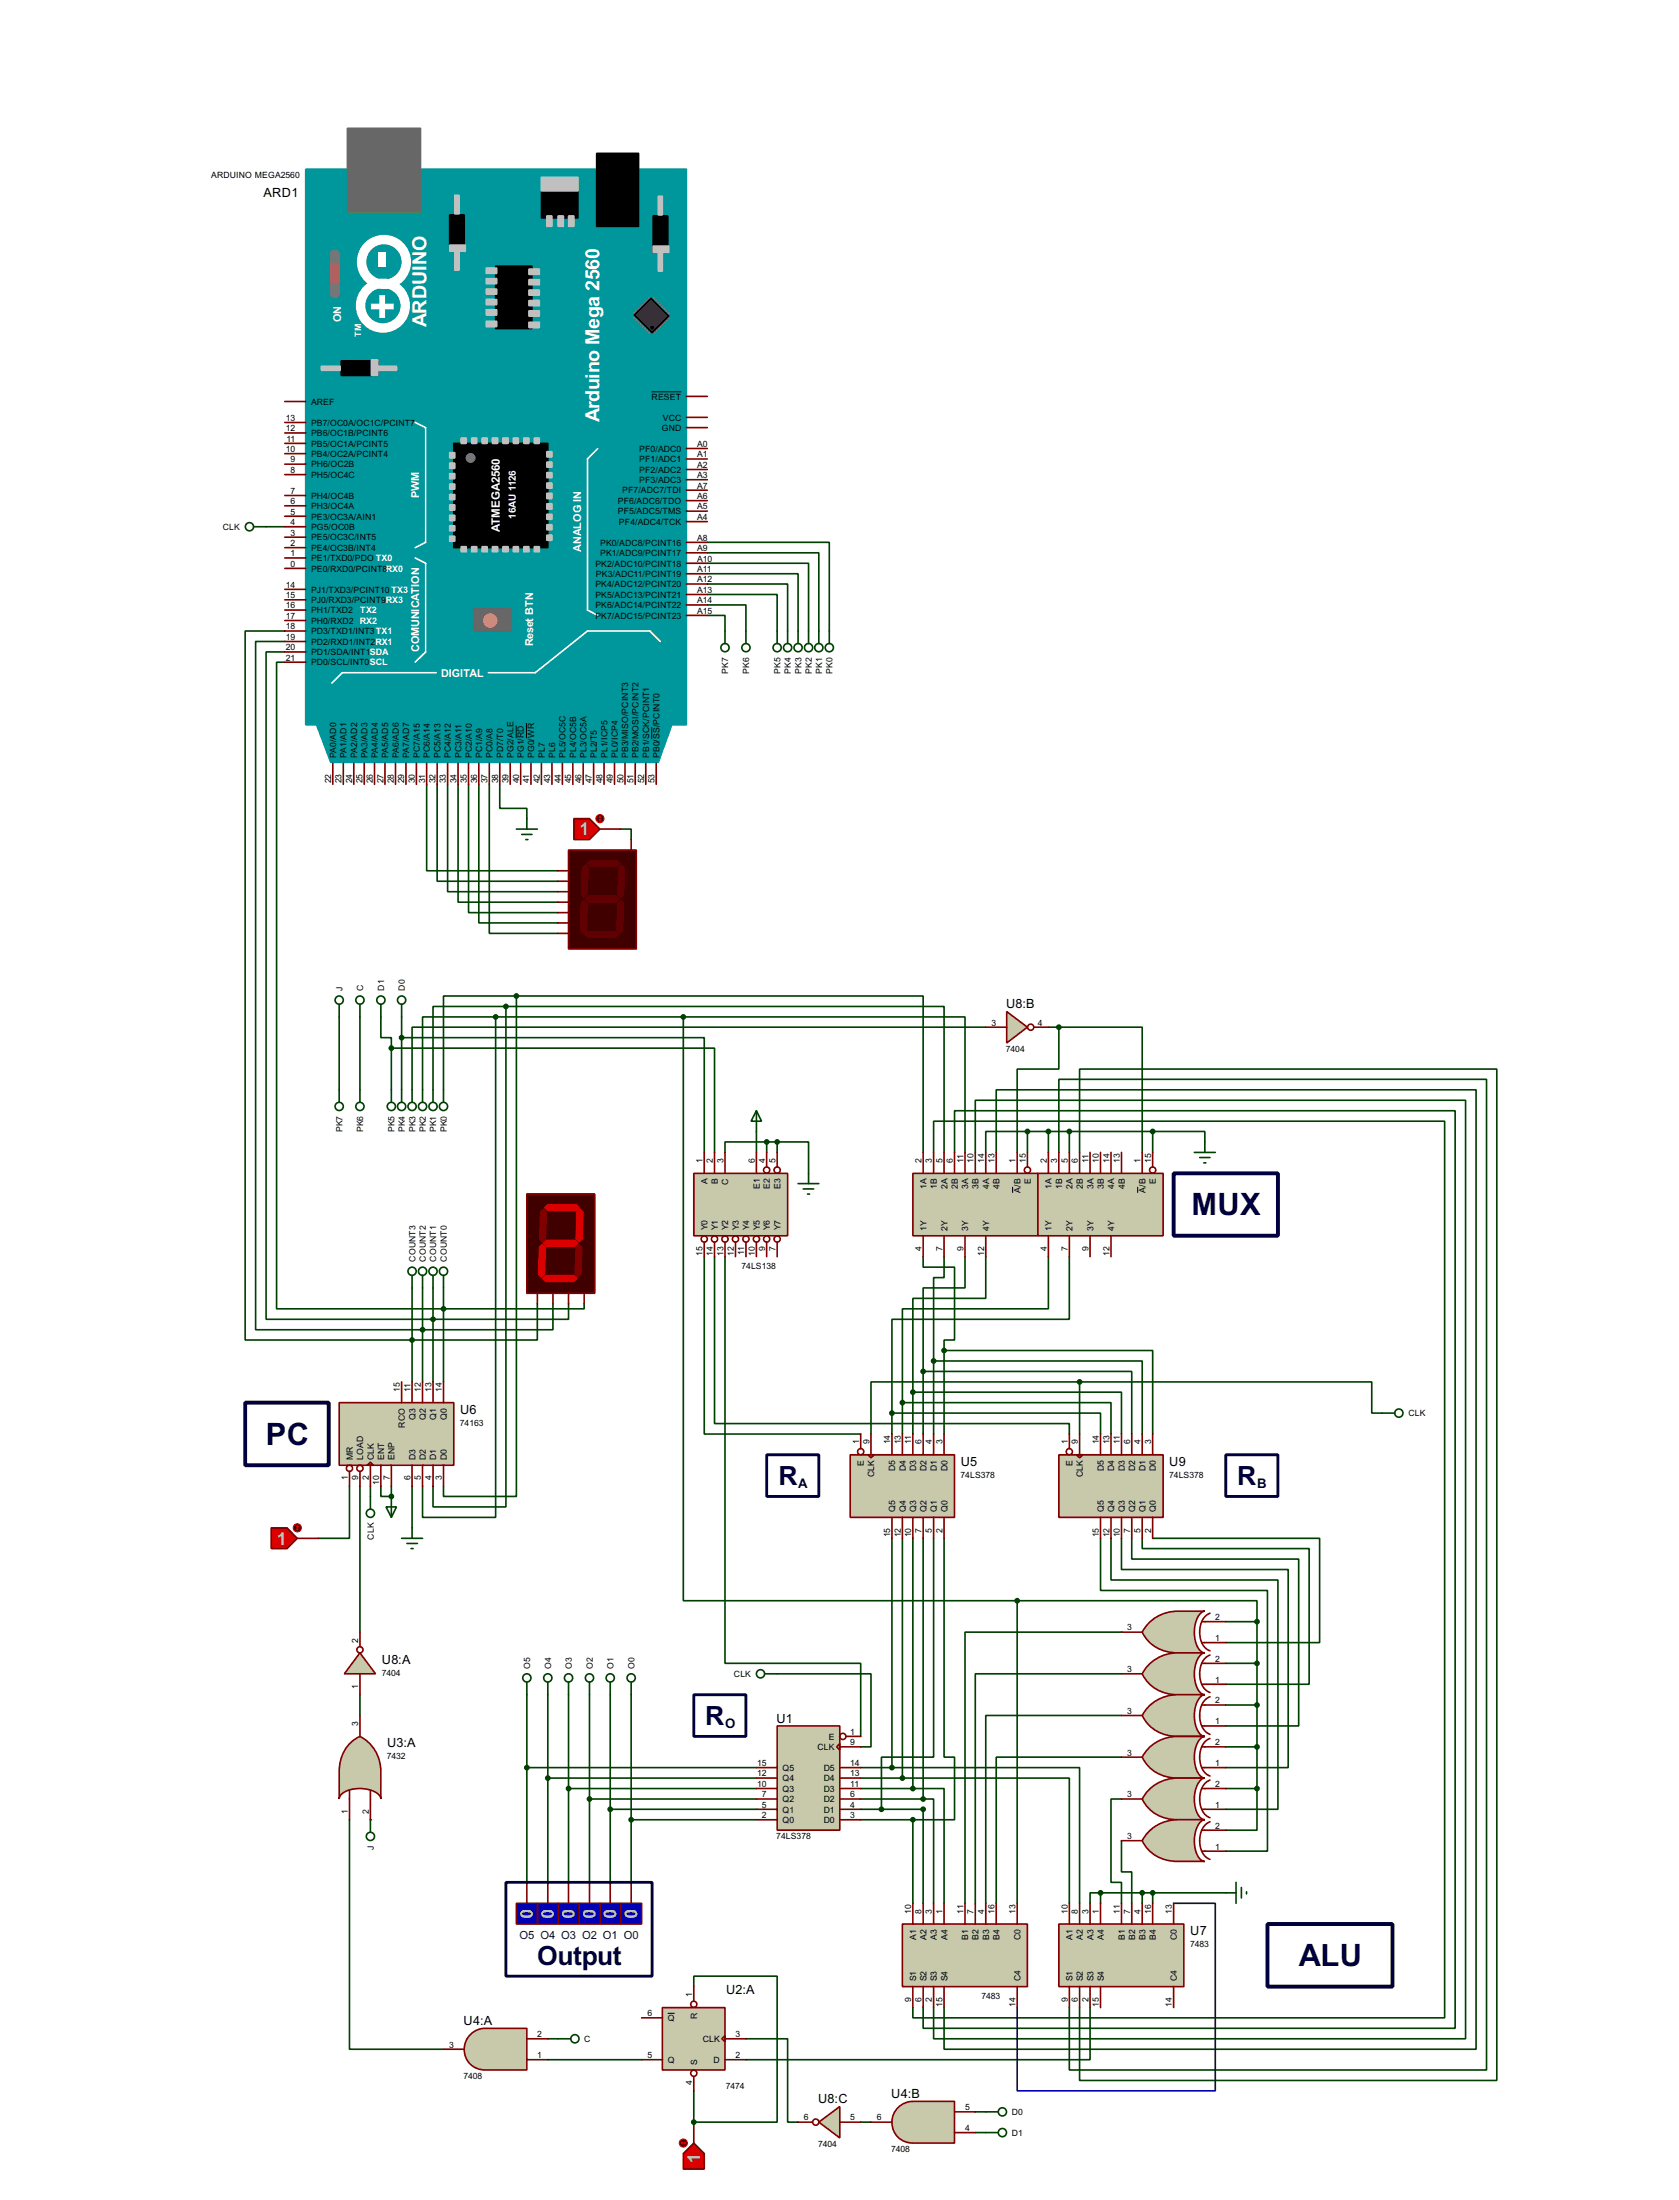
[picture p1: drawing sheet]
<svg xmlns="http://www.w3.org/2000/svg" width="409mm" height="536mm" viewBox="0 0 409 536" stroke-linecap="round" stroke-linejoin="round" font-family="sans-serif">
<defs><g id="words">
<text font-size="14.5" fill="#fff" x="96.3" y="65.7" transform="rotate(-90 96.3 65.7)">-</text>
<text font-size="12.4" fill="#fff" x="97" y="77.9" transform="rotate(-90 97 77.9)">+</text>
<g font-size="8.4" fill="#000040">
<text x="290.1" y="296.1">MUX</text>
<text x="64.7" y="352">PC</text>
<text x="316.3" y="479">ALU</text>
</g>
<g font-size="7.2" fill="#000040">
<text x="189.6" y="361.8">R</text>
<text x="301.3" y="361.8">R</text>
<text x="171.8" y="420.2">R</text>
<text x="130.8" y="478.6">Output</text>
</g>
<g font-size="5.4" fill="#fff">
<text x="103.9" y="79.7" transform="rotate(-90 103.9 79.7)">ARDUINO</text>
<text x="146" y="102.9" transform="rotate(-90 146 102.9)">Arduino Mega 2560</text>
</g>
<g font-size="4.8" fill="#c0c0c0">
<text x="141.1" y="203.5">1</text>
<text x="67.5" y="376.3">1</text>
<text x="126.7" y="465" transform="rotate(90 126.7 465)">0</text>
<text x="131.9" y="465" transform="rotate(90 131.9 465)">0</text>
<text x="136.9" y="465" transform="rotate(90 136.9 465)">0</text>
<text x="142" y="465" transform="rotate(90 142 465)">0</text>
<text x="147" y="465" transform="rotate(90 147 465)">0</text>
<text x="152.1" y="465" transform="rotate(90 152.1 465)">0</text>
<text x="170.5" y="527" transform="rotate(-90 170.5 527)">1</text>
</g>
<g font-size="3.6" fill="#000040">
<text x="194.4" y="362.4">A</text>
<text x="306.2" y="362.4">B</text>
<text x="176.6" y="420.8">O</text>
</g>
<g font-size="3.5">
<text x="64.2" y="48">ARD1</text>
<text x="245" y="245.6">U8:B</text>
<text x="254.3" y="288.5">U16</text>
<text x="112.1" y="344.4">U6</text>
<text x="234" y="357.1">U5</text>
<text x="284.8" y="357.1">U9</text>
<text x="93" y="405.3">U8:A</text>
<text x="189.1" y="419.6">U1</text>
<text x="94.3" y="425.7">U3:A</text>
<text x="289.9" y="471.4">U7</text>
<text x="176.8" y="485.7">U2:A</text>
<text x="112.9" y="493.3">U4:A</text>
<text x="199.3" y="512.3">U8:C</text>
<text x="217.1" y="511.1">U4:B</text>
</g>
<text font-size="3.2" fill="#fff" x="121.7" y="129.6" transform="rotate(-90 121.7 129.6)">ATMEGA2560</text>
<text font-size="3.1" fill="#000040" x="126.5" y="472.2">O5 O4 O3 O2 O1 O0</text>
<g font-size="3" fill="#fff">
<text x="83.1" y="78.5" transform="rotate(-90 83.1 78.5)">ON</text>
<text x="102.1" y="121.3" transform="rotate(-90 102.1 121.3)">PWM</text>
<text x="141.5" y="134.4" transform="rotate(-90 141.5 134.4)">ANALOG IN</text>
<text x="102.1" y="158.9" transform="rotate(-90 102.1 158.9)">COMUNICATION</text>
<text x="129.8" y="157.5" transform="rotate(-90 129.8 157.5)">Reset BTN</text>
<text x="107.4" y="164.9">DIGITAL</text>
</g>
<text font-size="2.7" fill="#fff" x="125.7" y="126.3" transform="rotate(-90 125.7 126.3)">16AU 1126</text>
<g font-size="2.5" fill="#fff">
<text x="88" y="82.1" transform="rotate(-90 88 82.1)">TM</text>
<text x="87.7" y="149.4">TX2</text>
</g>
<g font-size="2.4">
<text x="51.4" y="43.2">ARDUINO MEGA2560</text>
<text x="75.7" y="98.6">AREF</text>
<text x="158.7" y="97.4">RESET</text>
<text x="69.6" y="105.1">12</text>
<text x="69.6" y="102.5">13</text>
<text x="69.8" y="107.6">11</text>
<text x="75.7" y="106.3">PB6/OC1B/PCINT6</text>
<text x="75.7" y="103.7">PB7/OC0A/OC1C/PCINT7</text>
<text x="161.1" y="105">GND</text>
<text x="161.4" y="102.4">VCC</text>
<text x="69.6" y="110.1">10</text>
<text x="70.8" y="112.7">9</text>
<text x="75.7" y="113.8">PH6/OC2B</text>
<text x="75.7" y="111.3">PB4/OC2A/PCINT4</text>
<text x="75.7" y="108.8">PB5/OC1A/PCINT5</text>
<text x="155.7" y="112.6">PF1/ADC1</text>
<text x="155.7" y="110.1">PF0/ADC0</text>
<text x="169.7" y="114">A2</text>
<text x="169.7" y="111.4">A1</text>
<text x="169.7" y="108.9">A0</text>
<text x="70.8" y="115.2">8</text>
<text x="75.7" y="116.4">PH5/OC4C</text>
<text x="155.7" y="117.7">PF3/ADC3</text>
<text x="155.7" y="115.1">PF2/ADC2</text>
<text x="169.7" y="119">A7</text>
<text x="169.7" y="116.4">A3</text>
<text x="70.8" y="125.4">5</text>
<text x="70.8" y="122.8">6</text>
<text x="70.8" y="120.3">7</text>
<text x="75.7" y="124">PH3/OC4A</text>
<text x="75.7" y="121.5">PH4/OC4B</text>
<text x="150.5" y="122.8">PF6/ADC6/TDO</text>
<text x="150.5" y="125.3">PF5/ADC5/TMS</text>
<text x="151.5" y="120.2">PF7/ADC7/TDI</text>
<text x="169.7" y="121.6">A6</text>
<text x="169.7" y="124.1">A5</text>
<text x="54.3" y="129.1">CLK</text>
<text x="70.8" y="130.5">3</text>
<text x="70.8" y="127.9">4</text>
<text x="75.7" y="131.7">PE5/OC3C/INT5</text>
<text x="75.7" y="129.1">PG5/OC0B</text>
<text x="75.7" y="126.5">PE3/OC3A/AIN1</text>
<text x="150.7" y="127.8">PF4/ADC4/TCK</text>
<text x="169.7" y="131.7">A8</text>
<text x="169.7" y="126.7">A4</text>
<text x="70.8" y="135.5">1</text>
<text x="70.8" y="133">2</text>
<text x="75.7" y="136.7">PE1/TXD0/PDO TX0</text>
<text x="75.7" y="134.2">PE4/OC3B/INT4</text>
<text x="146.1" y="135.5">PK1/ADC9/PCINT17</text>
<text x="146.1" y="132.9">PK0/ADC8/PCINT16</text>
<text x="169.7" y="136.8">A10</text>
<text x="169.7" y="134.3">A9</text>
<text x="69.6" y="143.2">14</text>
<text x="70.8" y="138.1">0</text>
<text x="75.7" y="139.2">PE0/RXD0/PCINT8RX0</text>
<text x="145" y="143.1">PK4/ADC12/PCINT20</text>
<text x="145" y="138">PK2/ADC10/PCINT18</text>
<text x="145.1" y="140.5">PK3/ADC11/PCINT19</text>
<text x="169.7" y="141.8">A12</text>
<text x="169.7" y="139.4">A11</text>
<text x="69.6" y="148.2">16</text>
<text x="69.6" y="145.7">15</text>
<text x="75.7" y="149.4">PH1/TXD2</text>
<text x="75.7" y="146.9">PJ0/RXD3/PCINT9RX3</text>
<text x="75.7" y="144.4">PJ1/TXD3/PCINT10 TX3</text>
<text x="145" y="148.2">PK6/ADC14/PCINT22</text>
<text x="145" y="145.6">PK5/ADC13/PCINT21</text>
<text x="169.7" y="149.5">A15</text>
<text x="169.7" y="147">A14</text>
<text x="169.7" y="144.4">A13</text>
<text x="69.6" y="155.9">19</text>
<text x="69.6" y="153.3">18</text>
<text x="69.6" y="150.8">17</text>
<text x="75.7" y="154.5">PD3/TXD1/INT3TX1</text>
<text x="75.7" y="151.9">PH0/RXD2 RX2</text>
<text x="145" y="150.7">PK7/ADC15/PCINT23</text>
<text x="69.6" y="160.9">21</text>
<text x="69.6" y="158.4">20</text>
<text x="75.7" y="159.6">PD1/SDA/INT1SDA</text>
<text x="75.7" y="157.1">PD2/RXD1/INT2RX1</text>
<text x="75.7" y="162.1">PD0/SCL/INT0SCL</text>
<text x="177.4" y="164.1" transform="rotate(-90 177.4 164.1)">PK7</text>
<text x="182.5" y="164.1" transform="rotate(-90 182.5 164.1)">PK6</text>
<text x="190.1" y="164.1" transform="rotate(-90 190.1 164.1)">PK5</text>
<text x="192.6" y="164.1" transform="rotate(-90 192.6 164.1)">PK4</text>
<text x="195.2" y="164.1" transform="rotate(-90 195.2 164.1)">PK3</text>
<text x="197.7" y="164.1" transform="rotate(-90 197.7 164.1)">PK2</text>
<text x="200.2" y="164.1" transform="rotate(-90 200.2 164.1)">PK1</text>
<text x="202.8" y="164.1" transform="rotate(-90 202.8 164.1)">PK0</text>
<text x="137.8" y="175.9" transform="rotate(-90 137.8 175.9)">C</text>
<text x="140.3" y="175.9" transform="rotate(-90 140.3 175.9)">B</text>
<text x="142.8" y="175.9" transform="rotate(-90 142.8 175.9)">A</text>
<text x="153" y="176.1" transform="rotate(-90 153 176.1)">O/PCINT3</text>
<text x="155.5" y="176.5" transform="rotate(-90 155.5 176.5)">SI/PCINT2</text>
<text x="160.6" y="176.5" transform="rotate(-90 160.6 176.5)">PCINT0</text>
<text x="81.8" y="184.7" transform="rotate(-90 81.8 184.7)">PA0/AD0</text>
<text x="84.4" y="184.7" transform="rotate(-90 84.4 184.7)">PA1/AD1</text>
<text x="87" y="184.7" transform="rotate(-90 87 184.7)">PA2/AD2</text>
<text x="89.5" y="184.7" transform="rotate(-90 89.5 184.7)">PA3/AD3</text>
<text x="92" y="184.7" transform="rotate(-90 92 184.7)">PA4/AD4</text>
<text x="94.5" y="184.7" transform="rotate(-90 94.5 184.7)">PA5/AD5</text>
<text x="97.1" y="184.7" transform="rotate(-90 97.1 184.7)">PA6/AD6</text>
<text x="99.7" y="184.7" transform="rotate(-90 99.7 184.7)">PA7/AD7</text>
<text x="102.2" y="184.7" transform="rotate(-90 102.2 184.7)">PC7/A15</text>
<text x="104.7" y="184.7" transform="rotate(-90 104.7 184.7)">PC6/A14</text>
<text x="107.2" y="184.7" transform="rotate(-90 107.2 184.7)">PC5/A13</text>
<text x="109.8" y="184.7" transform="rotate(-90 109.8 184.7)">PC4/A12</text>
<text x="112.4" y="184.7" transform="rotate(-90 112.4 184.7)">PC3/A11</text>
<text x="114.9" y="184.7" transform="rotate(-90 114.9 184.7)">PC2/A10</text>
<text x="117.4" y="184.7" transform="rotate(-90 117.4 184.7)">PC1/A9</text>
<text x="119.9" y="184.7" transform="rotate(-90 119.9 184.7)">PC0/A8</text>
<text x="122.5" y="184.7" transform="rotate(-90 122.5 184.7)">PD7/T0</text>
<text x="125.1" y="184.7" transform="rotate(-90 125.1 184.7)">PG2/ALE</text>
<text x="127.6" y="184.7" transform="rotate(-90 127.6 184.7)">PG1/RD</text>
<text x="130.1" y="184.7" transform="rotate(-90 130.1 184.7)">PG0/WR</text>
<text x="132.6" y="184.7" transform="rotate(-90 132.6 184.7)">PL7</text>
<text x="135.2" y="184.7" transform="rotate(-90 135.2 184.7)">PL6</text>
<text x="137.8" y="184.7" transform="rotate(-90 137.8 184.7)">PL5/OC5</text>
<text x="140.3" y="184.7" transform="rotate(-90 140.3 184.7)">PL4/OC5</text>
<text x="142.8" y="184.7" transform="rotate(-90 142.8 184.7)">PL3/OC5</text>
<text x="145.4" y="184.7" transform="rotate(-90 145.4 184.7)">PL2/T5</text>
<text x="147.9" y="184.7" transform="rotate(-90 147.9 184.7)">PL1/ICP5</text>
<text x="150.5" y="184.7" transform="rotate(-90 150.5 184.7)">PL0/ICP4</text>
<text x="153" y="184.7" transform="rotate(-90 153 184.7)">PB3/MIS</text>
<text x="155.5" y="184.7" transform="rotate(-90 155.5 184.7)">PB2/MO</text>
<text x="158.1" y="184.7" transform="rotate(-90 158.1 184.7)">PB1/SCK/PCINT1</text>
<text x="160.6" y="184.7" transform="rotate(-90 160.6 184.7)">PB0/SS/</text>
<text x="80.6" y="190.8" transform="rotate(-90 80.6 190.8)">22</text>
<text x="83.2" y="190.8" transform="rotate(-90 83.2 190.8)">23</text>
<text x="85.7" y="190.8" transform="rotate(-90 85.7 190.8)">24</text>
<text x="88.3" y="190.8" transform="rotate(-90 88.3 190.8)">25</text>
<text x="90.8" y="190.8" transform="rotate(-90 90.8 190.8)">26</text>
<text x="93.3" y="190.8" transform="rotate(-90 93.3 190.8)">27</text>
<text x="95.9" y="190.8" transform="rotate(-90 95.9 190.8)">28</text>
<text x="98.4" y="190.8" transform="rotate(-90 98.4 190.8)">29</text>
<text x="101" y="190.8" transform="rotate(-90 101 190.8)">30</text>
<text x="103.5" y="190.8" transform="rotate(-90 103.5 190.8)">31</text>
<text x="106" y="190.8" transform="rotate(-90 106 190.8)">32</text>
<text x="108.6" y="190.8" transform="rotate(-90 108.6 190.8)">33</text>
<text x="111.1" y="190.8" transform="rotate(-90 111.1 190.8)">34</text>
<text x="113.7" y="190.8" transform="rotate(-90 113.7 190.8)">35</text>
<text x="116.2" y="190.8" transform="rotate(-90 116.2 190.8)">36</text>
<text x="118.7" y="190.8" transform="rotate(-90 118.7 190.8)">37</text>
<text x="121.3" y="190.8" transform="rotate(-90 121.3 190.8)">38</text>
<text x="123.8" y="190.8" transform="rotate(-90 123.8 190.8)">39</text>
<text x="126.4" y="190.8" transform="rotate(-90 126.4 190.8)">40</text>
<text x="128.9" y="190.8" transform="rotate(-90 128.9 190.8)">41</text>
<text x="131.5" y="190.8" transform="rotate(-90 131.5 190.8)">42</text>
<text x="134" y="190.8" transform="rotate(-90 134 190.8)">43</text>
<text x="136.5" y="190.8" transform="rotate(-90 136.5 190.8)">44</text>
<text x="139.1" y="190.8" transform="rotate(-90 139.1 190.8)">45</text>
<text x="141.6" y="190.8" transform="rotate(-90 141.6 190.8)">46</text>
<text x="144.2" y="190.8" transform="rotate(-90 144.2 190.8)">47</text>
<text x="146.7" y="190.8" transform="rotate(-90 146.7 190.8)">48</text>
<text x="149.2" y="190.8" transform="rotate(-90 149.2 190.8)">49</text>
<text x="151.8" y="190.8" transform="rotate(-90 151.8 190.8)">50</text>
<text x="154.3" y="190.8" transform="rotate(-90 154.3 190.8)">51</text>
<text x="156.8" y="190.8" transform="rotate(-90 156.8 190.8)">52</text>
<text x="159.4" y="190.8" transform="rotate(-90 159.4 190.8)">53</text>
<text x="83.4" y="241.3" transform="rotate(-90 83.4 241.3)">J</text>
<text x="88.5" y="241.3" transform="rotate(-90 88.5 241.3)">C</text>
<text x="93.6" y="241.3" transform="rotate(-90 93.6 241.3)">D1</text>
<text x="98.6" y="241.3" transform="rotate(-90 98.6 241.3)">D0</text>
<text x="241.5" y="249.8">3</text>
<text x="252.8" y="249.8">4</text>
<text x="245" y="256.3">7404</text>
<text x="83.4" y="275.8" transform="rotate(-90 83.4 275.8)">PK7</text>
<text x="88.5" y="275.8" transform="rotate(-90 88.5 275.8)">PK6</text>
<text x="96.1" y="275.8" transform="rotate(-90 96.1 275.8)">PK5</text>
<text x="98.6" y="275.8" transform="rotate(-90 98.6 275.8)">PK4</text>
<text x="101.2" y="275.8" transform="rotate(-90 101.2 275.8)">PK3</text>
<text x="103.7" y="275.8" transform="rotate(-90 103.7 275.8)">PK2</text>
<text x="106.3" y="275.8" transform="rotate(-90 106.3 275.8)">PK1</text>
<text x="108.8" y="275.8" transform="rotate(-90 108.8 275.8)">PK0</text>
<text x="171.1" y="283.2" transform="rotate(-90 171.1 283.2)">1</text>
<text x="173.6" y="283.3" transform="rotate(-90 173.6 283.3)">2</text>
<text x="176.2" y="283.3" transform="rotate(-90 176.2 283.3)">3</text>
<text x="183.8" y="283.3" transform="rotate(-90 183.8 283.3)">6</text>
<text x="186.3" y="283.3" transform="rotate(-90 186.3 283.3)">4</text>
<text x="188.9" y="283.3" transform="rotate(-90 188.9 283.3)">5</text>
<text x="224.4" y="283.3" transform="rotate(-90 224.4 283.3)">2</text>
<text x="227" y="283.3" transform="rotate(-90 227 283.3)">3</text>
<text x="229.5" y="283.3" transform="rotate(-90 229.5 283.3)">5</text>
<text x="232.1" y="283.3" transform="rotate(-90 232.1 283.3)">6</text>
<text x="234.6" y="283.3" transform="rotate(-90 234.6 283.3)">11</text>
<text x="237.1" y="283.3" transform="rotate(-90 237.1 283.3)">10</text>
<text x="239.7" y="283.3" transform="rotate(-90 239.7 283.3)">14</text>
<text x="242.2" y="283.3" transform="rotate(-90 242.2 283.3)">13</text>
<text x="247.3" y="283.3" transform="rotate(-90 247.3 283.3)">1</text>
<text x="249.8" y="283.3" transform="rotate(-90 249.8 283.3)">15</text>
<text x="254.9" y="283.3" transform="rotate(-90 254.9 283.3)">2</text>
<text x="257.5" y="283.3" transform="rotate(-90 257.5 283.3)">3</text>
<text x="260" y="283.3" transform="rotate(-90 260 283.3)">5</text>
<text x="262.5" y="283.3" transform="rotate(-90 262.5 283.3)">6</text>
<text x="265.1" y="283.3" transform="rotate(-90 265.1 283.3)">11</text>
<text x="267.6" y="283.3" transform="rotate(-90 267.6 283.3)">10</text>
<text x="270.2" y="283.3" transform="rotate(-90 270.2 283.3)">14</text>
<text x="272.7" y="283.3" transform="rotate(-90 272.7 283.3)">13</text>
<text x="277.8" y="283.3" transform="rotate(-90 277.8 283.3)">1</text>
<text x="280.3" y="283.3" transform="rotate(-90 280.3 283.3)">15</text>
<text x="172.3" y="288.5" transform="rotate(-90 172.3 288.5)">A</text>
<text x="174.8" y="288.5" transform="rotate(-90 174.8 288.5)">B</text>
<text x="177.4" y="288.6" transform="rotate(-90 177.4 288.6)">C</text>
<text x="185" y="289.6" transform="rotate(-90 185 289.6)">E1</text>
<text x="187.5" y="289.6" transform="rotate(-90 187.5 289.6)">E2</text>
<text x="190.1" y="289.6" transform="rotate(-90 190.1 289.6)">E3</text>
<text x="225.6" y="289.7" transform="rotate(-90 225.6 289.7)">1A</text>
<text x="228.2" y="289.6" transform="rotate(-90 228.2 289.6)">1B</text>
<text x="230.7" y="289.7" transform="rotate(-90 230.7 289.7)">2A</text>
<text x="233.3" y="289.7" transform="rotate(-90 233.3 289.7)">2B</text>
<text x="235.8" y="289.6" transform="rotate(-90 235.8 289.6)">3A</text>
<text x="238.3" y="289.7" transform="rotate(-90 238.3 289.7)">3B</text>
<text x="240.9" y="289.6" transform="rotate(-90 240.9 289.6)">4A</text>
<text x="243.4" y="289.6" transform="rotate(-90 243.4 289.6)">4B</text>
<text x="248.5" y="290.5" transform="rotate(-90 248.5 290.5)">A/B</text>
<text x="251" y="288.5" transform="rotate(-90 251 288.5)">E</text>
<text x="256.1" y="289.6" transform="rotate(-90 256.1 289.6)">1A</text>
<text x="258.7" y="289.7" transform="rotate(-90 258.7 289.7)">1B</text>
<text x="261.2" y="289.6" transform="rotate(-90 261.2 289.6)">2A</text>
<text x="263.7" y="289.7" transform="rotate(-90 263.7 289.7)">2B</text>
<text x="266.3" y="289.7" transform="rotate(-90 266.3 289.7)">3A</text>
<text x="268.8" y="289.6" transform="rotate(-90 268.8 289.6)">3B</text>
<text x="271.4" y="289.7" transform="rotate(-90 271.4 289.7)">4A</text>
<text x="273.9" y="289.6" transform="rotate(-90 273.9 289.6)">4B</text>
<text x="279" y="290.5" transform="rotate(-90 279 290.5)">A/B</text>
<text x="281.5" y="288.5" transform="rotate(-90 281.5 288.5)">E</text>
<text x="172.3" y="299.7" transform="rotate(-90 172.3 299.7)">Y0</text>
<text x="174.8" y="299.7" transform="rotate(-90 174.8 299.7)">Y1</text>
<text x="177.4" y="299.7" transform="rotate(-90 177.4 299.7)">Y2</text>
<text x="179.9" y="299.7" transform="rotate(-90 179.9 299.7)">Y3</text>
<text x="182.4" y="299.7" transform="rotate(-90 182.4 299.7)">Y4</text>
<text x="185" y="299.7" transform="rotate(-90 185 299.7)">Y5</text>
<text x="187.5" y="299.7" transform="rotate(-90 187.5 299.7)">Y6</text>
<text x="190.1" y="299.7" transform="rotate(-90 190.1 299.7)">Y7</text>
<text x="225.6" y="299.8" transform="rotate(-90 225.6 299.8)">1Y</text>
<text x="230.7" y="299.8" transform="rotate(-90 230.7 299.8)">2Y</text>
<text x="235.8" y="299.8" transform="rotate(-90 235.8 299.8)">3Y</text>
<text x="240.9" y="299.8" transform="rotate(-90 240.9 299.8)">4Y</text>
<text x="256.1" y="299.7" transform="rotate(-90 256.1 299.7)">1Y</text>
<text x="261.2" y="299.8" transform="rotate(-90 261.2 299.8)">2Y</text>
<text x="266.3" y="299.8" transform="rotate(-90 266.3 299.8)">3Y</text>
<text x="271.3" y="299.8" transform="rotate(-90 271.3 299.8)">4Y</text>
<text x="171.1" y="305.9" transform="rotate(-90 171.1 305.9)">15</text>
<text x="173.6" y="305.9" transform="rotate(-90 173.6 305.9)">14</text>
<text x="176.2" y="305.9" transform="rotate(-90 176.2 305.9)">13</text>
<text x="178.7" y="305.9" transform="rotate(-90 178.7 305.9)">12</text>
<text x="181.3" y="305.7" transform="rotate(-90 181.3 305.7)">11</text>
<text x="183.8" y="305.9" transform="rotate(-90 183.8 305.9)">10</text>
<text x="186.3" y="304.7" transform="rotate(-90 186.3 304.7)">9</text>
<text x="188.9" y="304.7" transform="rotate(-90 188.9 304.7)">7</text>
<text x="224.4" y="304.7" transform="rotate(-90 224.4 304.7)">4</text>
<text x="229.5" y="304.7" transform="rotate(-90 229.5 304.7)">7</text>
<text x="234.6" y="304.7" transform="rotate(-90 234.6 304.7)">9</text>
<text x="239.7" y="305.9" transform="rotate(-90 239.7 305.9)">12</text>
<text x="254.9" y="304.7" transform="rotate(-90 254.9 304.7)">4</text>
<text x="260" y="304.7" transform="rotate(-90 260 304.7)">7</text>
<text x="265.1" y="304.7" transform="rotate(-90 265.1 304.7)">9</text>
<text x="270.2" y="305.9" transform="rotate(-90 270.2 305.9)">12</text>
<text x="101.2" y="307.3" transform="rotate(-90 101.2 307.3)">COUNT3</text>
<text x="103.7" y="307.3" transform="rotate(-90 103.7 307.3)">COUNT2</text>
<text x="106.2" y="307.3" transform="rotate(-90 106.2 307.3)">COUNT1</text>
<text x="108.8" y="307.3" transform="rotate(-90 108.8 307.3)">COUNT0</text>
<text x="180.6" y="309.2">74LS138</text>
<text x="97.4" y="339.1" transform="rotate(-90 97.4 339.1)">15</text>
<text x="100" y="339.1" transform="rotate(-90 100 339.1)">11</text>
<text x="102.5" y="339.1" transform="rotate(-90 102.5 339.1)">12</text>
<text x="105.1" y="339.1" transform="rotate(-90 105.1 339.1)">13</text>
<text x="107.6" y="339.1" transform="rotate(-90 107.6 339.1)">14</text>
<text x="98.6" y="347.7" transform="rotate(-90 98.6 347.7)">RCO</text>
<text x="101.2" y="345.8" transform="rotate(-90 101.2 345.8)">Q3</text>
<text x="103.7" y="345.8" transform="rotate(-90 103.7 345.8)">Q2</text>
<text x="106.2" y="345.8" transform="rotate(-90 106.2 345.8)">Q1</text>
<text x="108.8" y="345.8" transform="rotate(-90 108.8 345.8)">Q0</text>
<text x="112" y="347.3">74163</text>
<text x="343" y="345">CLK</text>
<text x="209.2" y="351.8" transform="rotate(-90 209.2 351.8)">1</text>
<text x="211.7" y="351.8" transform="rotate(-90 211.7 351.8)">9</text>
<text x="216.8" y="351.8" transform="rotate(-90 216.8 351.8)">14</text>
<text x="219.4" y="351.8" transform="rotate(-90 219.4 351.8)">13</text>
<text x="221.9" y="351.8" transform="rotate(-90 221.9 351.8)">11</text>
<text x="224.4" y="351.8" transform="rotate(-90 224.4 351.8)">6</text>
<text x="227" y="351.8" transform="rotate(-90 227 351.8)">4</text>
<text x="229.5" y="351.8" transform="rotate(-90 229.5 351.8)">3</text>
<text x="260" y="351.8" transform="rotate(-90 260 351.8)">1</text>
<text x="262.5" y="351.8" transform="rotate(-90 262.5 351.8)">9</text>
<text x="267.6" y="351.8" transform="rotate(-90 267.6 351.8)">14</text>
<text x="270.2" y="351.8" transform="rotate(-90 270.2 351.8)">13</text>
<text x="272.7" y="351.8" transform="rotate(-90 272.7 351.8)">11</text>
<text x="275.2" y="351.8" transform="rotate(-90 275.2 351.8)">6</text>
<text x="277.8" y="351.8" transform="rotate(-90 277.8 351.8)">4</text>
<text x="280.3" y="351.8" transform="rotate(-90 280.3 351.8)">3</text>
<text x="85.9" y="355.6" transform="rotate(-90 85.9 355.6)">MR</text>
<text x="88.5" y="355.6" transform="rotate(-90 88.5 355.6)">LOAD</text>
<text x="91" y="355.6" transform="rotate(-90 91 355.6)">CLK</text>
<text x="93.5" y="355.6" transform="rotate(-90 93.5 355.6)">ENT</text>
<text x="96.1" y="355.6" transform="rotate(-90 96.1 355.6)">ENP</text>
<text x="101.2" y="355.6" transform="rotate(-90 101.2 355.6)">D3</text>
<text x="103.7" y="355.6" transform="rotate(-90 103.7 355.6)">D2</text>
<text x="106.2" y="355.6" transform="rotate(-90 106.2 355.6)">D1</text>
<text x="108.8" y="355.6" transform="rotate(-90 108.8 355.6)">D0</text>
<text x="210.4" y="357.1" transform="rotate(-90 210.4 357.1)">E</text>
<text x="212.9" y="359.8" transform="rotate(-90 212.9 359.8)">CLK</text>
<text x="218" y="358.3" transform="rotate(-90 218 358.3)">D5</text>
<text x="220.6" y="358.3" transform="rotate(-90 220.6 358.3)">D4</text>
<text x="223.1" y="358.3" transform="rotate(-90 223.1 358.3)">D3</text>
<text x="225.6" y="358.3" transform="rotate(-90 225.6 358.3)">D2</text>
<text x="228.2" y="358.3" transform="rotate(-90 228.2 358.3)">D1</text>
<text x="230.7" y="358.3" transform="rotate(-90 230.7 358.3)">D0</text>
<text x="233.9" y="360">74LS378</text>
<text x="261.2" y="357.1" transform="rotate(-90 261.2 357.1)">E</text>
<text x="263.7" y="359.8" transform="rotate(-90 263.7 359.8)">CLK</text>
<text x="268.8" y="358.3" transform="rotate(-90 268.8 358.3)">D5</text>
<text x="271.4" y="358.3" transform="rotate(-90 271.4 358.3)">D4</text>
<text x="273.9" y="358.3" transform="rotate(-90 273.9 358.3)">D3</text>
<text x="276.4" y="358.3" transform="rotate(-90 276.4 358.3)">D2</text>
<text x="279" y="358.3" transform="rotate(-90 279 358.3)">D1</text>
<text x="281.5" y="358.3" transform="rotate(-90 281.5 358.3)">D0</text>
<text x="284.7" y="360">74LS378</text>
<text x="84.7" y="360.6" transform="rotate(-90 84.7 360.6)">1</text>
<text x="87.3" y="360.6" transform="rotate(-90 87.3 360.6)">9</text>
<text x="89.8" y="360.6" transform="rotate(-90 89.8 360.6)">2</text>
<text x="92.4" y="361.8" transform="rotate(-90 92.4 361.8)">10</text>
<text x="94.9" y="360.6" transform="rotate(-90 94.9 360.6)">7</text>
<text x="100" y="360.6" transform="rotate(-90 100 360.6)">6</text>
<text x="102.5" y="360.6" transform="rotate(-90 102.5 360.6)">5</text>
<text x="105.1" y="360.6" transform="rotate(-90 105.1 360.6)">4</text>
<text x="107.6" y="360.6" transform="rotate(-90 107.6 360.6)">3</text>
<text x="218" y="368.3" transform="rotate(-90 218 368.3)">Q5</text>
<text x="220.5" y="368.3" transform="rotate(-90 220.5 368.3)">Q4</text>
<text x="223.1" y="368.3" transform="rotate(-90 223.1 368.3)">Q3</text>
<text x="225.6" y="368.3" transform="rotate(-90 225.6 368.3)">Q2</text>
<text x="228.1" y="368.3" transform="rotate(-90 228.1 368.3)">Q1</text>
<text x="230.7" y="368.3" transform="rotate(-90 230.7 368.3)">Q0</text>
<text x="268.8" y="368.3" transform="rotate(-90 268.8 368.3)">Q5</text>
<text x="271.3" y="368.3" transform="rotate(-90 271.3 368.3)">Q4</text>
<text x="273.9" y="368.3" transform="rotate(-90 273.9 368.3)">Q3</text>
<text x="276.4" y="368.3" transform="rotate(-90 276.4 368.3)">Q2</text>
<text x="278.9" y="368.3" transform="rotate(-90 278.9 368.3)">Q1</text>
<text x="281.5" y="368.3" transform="rotate(-90 281.5 368.3)">Q0</text>
<text x="91" y="375" transform="rotate(-90 91 375)">CLK</text>
<text x="216.8" y="374.5" transform="rotate(-90 216.8 374.5)">15</text>
<text x="219.4" y="374.5" transform="rotate(-90 219.4 374.5)">12</text>
<text x="221.9" y="374.5" transform="rotate(-90 221.9 374.5)">10</text>
<text x="224.4" y="373.3" transform="rotate(-90 224.4 373.3)">7</text>
<text x="227" y="373.3" transform="rotate(-90 227 373.3)">5</text>
<text x="229.5" y="373.3" transform="rotate(-90 229.5 373.3)">2</text>
<text x="267.6" y="374.5" transform="rotate(-90 267.6 374.5)">15</text>
<text x="270.2" y="374.5" transform="rotate(-90 270.2 374.5)">12</text>
<text x="272.7" y="374.5" transform="rotate(-90 272.7 374.5)">10</text>
<text x="275.2" y="373.3" transform="rotate(-90 275.2 373.3)">7</text>
<text x="277.8" y="373.3" transform="rotate(-90 277.8 373.3)">5</text>
<text x="280.3" y="373.3" transform="rotate(-90 280.3 373.3)">2</text>
<text x="296" y="394.6">2</text>
<text x="87.3" y="400.1" transform="rotate(-90 87.3 400.1)">2</text>
<text x="274.5" y="397.2">3</text>
<text x="296" y="399.7">1</text>
<text x="129.1" y="406.4" transform="rotate(-90 129.1 406.4)">O5</text>
<text x="134.2" y="406.4" transform="rotate(-90 134.2 406.4)">O4</text>
<text x="139.3" y="406.4" transform="rotate(-90 139.3 406.4)">O3</text>
<text x="144.4" y="406.4" transform="rotate(-90 144.4 406.4)">O2</text>
<text x="149.4" y="406.4" transform="rotate(-90 149.4 406.4)">O1</text>
<text x="154.5" y="406.4" transform="rotate(-90 154.5 406.4)">O0</text>
<text x="274.5" y="407.3">3</text>
<text x="296" y="404.8">2</text>
<text x="87.3" y="411.4" transform="rotate(-90 87.3 411.4)">1</text>
<text x="93" y="408.3">7404</text>
<text x="178.7" y="408.5">CLK</text>
<text x="296" y="409.9">1</text>
<text x="274.5" y="417.5">3</text>
<text x="296" y="414.9">2</text>
<text x="87.2" y="420.4" transform="rotate(-90 87.2 420.4)">3</text>
<text x="201.8" y="423.8">E</text>
<text x="207.1" y="425.1">9</text>
<text x="207.1" y="422.6">1</text>
<text x="296" y="420">1</text>
<text x="296" y="425.1">2</text>
<text x="94.2" y="428.6">7432</text>
<text x="184.4" y="430.2">15</text>
<text x="190.6" y="431.4">Q5</text>
<text x="199.1" y="426.3">CLK</text>
<text x="200.6" y="431.4">D5</text>
<text x="207.1" y="430.2">14</text>
<text x="274.5" y="427.6">3</text>
<text x="296" y="430.2">1</text>
<text x="184.4" y="435.3">10</text>
<text x="184.4" y="432.7">12</text>
<text x="185.6" y="437.8">7</text>
<text x="190.6" y="436.5">Q3</text>
<text x="190.6" y="433.9">Q4</text>
<text x="200.6" y="436.5">D3</text>
<text x="200.6" y="433.9">D4</text>
<text x="207.1" y="437.8">6</text>
<text x="207.1" y="435.3">11</text>
<text x="207.1" y="432.7">13</text>
<text x="274.5" y="437.8">3</text>
<text x="296" y="435.3">2</text>
<text x="84.7" y="441.9" transform="rotate(-90 84.7 441.9)">1</text>
<text x="89.8" y="441.9" transform="rotate(-90 89.8 441.9)">2</text>
<text x="185.6" y="442.9">2</text>
<text x="185.6" y="440.3">5</text>
<text x="190.6" y="441.5">Q1</text>
<text x="190.6" y="439">Q2</text>
<text x="200.6" y="441.5">D1</text>
<text x="200.6" y="439">D2</text>
<text x="207.1" y="442.9">3</text>
<text x="207.1" y="440.3">4</text>
<text x="296" y="440.3">1</text>
<text x="189.1" y="448">74LS378</text>
<text x="190.6" y="444.1">Q0</text>
<text x="200.6" y="444.1">D0</text>
<text x="274.5" y="448">3</text>
<text x="296" y="445.4">2</text>
<text x="91" y="450.7" transform="rotate(-90 91 450.7)">J</text>
<text x="296" y="450.5">1</text>
<text x="221.9" y="466.1" transform="rotate(-90 221.9 466.1)">10</text>
<text x="224.4" y="466.1" transform="rotate(-90 224.4 466.1)">8</text>
<text x="227" y="466.1" transform="rotate(-90 227 466.1)">3</text>
<text x="229.5" y="466.1" transform="rotate(-90 229.5 466.1)">1</text>
<text x="234.6" y="466.1" transform="rotate(-90 234.6 466.1)">11</text>
<text x="237.1" y="466.1" transform="rotate(-90 237.1 466.1)">7</text>
<text x="239.7" y="466.1" transform="rotate(-90 239.7 466.1)">4</text>
<text x="242.2" y="466.1" transform="rotate(-90 242.2 466.1)">16</text>
<text x="247.3" y="466.1" transform="rotate(-90 247.3 466.1)">13</text>
<text x="260" y="466.1" transform="rotate(-90 260 466.1)">10</text>
<text x="262.5" y="466.1" transform="rotate(-90 262.5 466.1)">8</text>
<text x="265.1" y="466.1" transform="rotate(-90 265.1 466.1)">3</text>
<text x="267.6" y="466.1" transform="rotate(-90 267.6 466.1)">1</text>
<text x="272.7" y="466.1" transform="rotate(-90 272.7 466.1)">11</text>
<text x="275.2" y="466.1" transform="rotate(-90 275.2 466.1)">7</text>
<text x="277.8" y="466.1" transform="rotate(-90 277.8 466.1)">4</text>
<text x="280.3" y="466.1" transform="rotate(-90 280.3 466.1)">16</text>
<text x="285.4" y="466.1" transform="rotate(-90 285.4 466.1)">13</text>
<text x="223.1" y="472.5" transform="rotate(-90 223.1 472.5)">A1</text>
<text x="225.6" y="472.5" transform="rotate(-90 225.6 472.5)">A2</text>
<text x="228.2" y="472.5" transform="rotate(-90 228.2 472.5)">A3</text>
<text x="230.7" y="472.5" transform="rotate(-90 230.7 472.5)">A4</text>
<text x="235.8" y="472.5" transform="rotate(-90 235.8 472.5)">B1</text>
<text x="238.3" y="472.5" transform="rotate(-90 238.3 472.5)">B2</text>
<text x="240.9" y="472.5" transform="rotate(-90 240.9 472.5)">B3</text>
<text x="243.4" y="472.5" transform="rotate(-90 243.4 472.5)">B4</text>
<text x="248.5" y="472.6" transform="rotate(-90 248.5 472.6)">C0</text>
<text x="261.2" y="472.5" transform="rotate(-90 261.2 472.5)">A1</text>
<text x="263.7" y="472.5" transform="rotate(-90 263.7 472.5)">A2</text>
<text x="266.3" y="472.5" transform="rotate(-90 266.3 472.5)">A3</text>
<text x="268.8" y="472.5" transform="rotate(-90 268.8 472.5)">A4</text>
<text x="273.9" y="472.5" transform="rotate(-90 273.9 472.5)">B1</text>
<text x="276.4" y="472.5" transform="rotate(-90 276.4 472.5)">B2</text>
<text x="279" y="472.5" transform="rotate(-90 279 472.5)">B3</text>
<text x="281.5" y="472.5" transform="rotate(-90 281.5 472.5)">B4</text>
<text x="286.6" y="472.6" transform="rotate(-90 286.6 472.6)">C0</text>
<text x="289.8" y="474.3">7483</text>
<text x="223.1" y="482.6" transform="rotate(-90 223.1 482.6)">S1</text>
<text x="225.6" y="482.6" transform="rotate(-90 225.6 482.6)">S2</text>
<text x="228.2" y="482.6" transform="rotate(-90 228.2 482.6)">S3</text>
<text x="230.7" y="482.6" transform="rotate(-90 230.7 482.6)">S4</text>
<text x="248.5" y="482.6" transform="rotate(-90 248.5 482.6)">C4</text>
<text x="261.2" y="482.6" transform="rotate(-90 261.2 482.6)">S1</text>
<text x="263.7" y="482.6" transform="rotate(-90 263.7 482.6)">S2</text>
<text x="266.3" y="482.6" transform="rotate(-90 266.3 482.6)">S3</text>
<text x="268.8" y="482.6" transform="rotate(-90 268.8 482.6)">S4</text>
<text x="286.6" y="482.6" transform="rotate(-90 286.6 482.6)">C4</text>
<text x="157.7" y="491.1">6</text>
<text x="168.6" y="486.5" transform="rotate(-90 168.6 486.5)">1</text>
<text x="169.8" y="491.8" transform="rotate(-90 169.8 491.8)">R</text>
<text x="221.9" y="487.6" transform="rotate(-90 221.9 487.6)">9</text>
<text x="224.4" y="487.6" transform="rotate(-90 224.4 487.6)">6</text>
<text x="227" y="487.6" transform="rotate(-90 227 487.6)">2</text>
<text x="229.5" y="488.8" transform="rotate(-90 229.5 488.8)">15</text>
<text x="239" y="487">7483</text>
<text x="247.3" y="488.8" transform="rotate(-90 247.3 488.8)">14</text>
<text x="260" y="487.6" transform="rotate(-90 260 487.6)">9</text>
<text x="262.5" y="487.6" transform="rotate(-90 262.5 487.6)">6</text>
<text x="265.1" y="487.6" transform="rotate(-90 265.1 487.6)">2</text>
<text x="267.6" y="488.8" transform="rotate(-90 267.6 488.8)">15</text>
<text x="285.4" y="488.8" transform="rotate(-90 285.4 488.8)">14</text>
<text x="130.9" y="496.2">2</text>
<text x="142.3" y="497.4">C</text>
<text x="162.6" y="492.3">Q</text>
<text x="171.1" y="497.4">CLK</text>
<text x="179.1" y="496.2">3</text>
<text x="109.4" y="498.8">3</text>
<text x="130.9" y="501.3">1</text>
<text x="157.7" y="501.3">5</text>
<text x="162.6" y="502.5">Q</text>
<text x="169.7" y="502.9" transform="rotate(-90 169.7 502.9)">S</text>
<text x="173.8" y="502.5">D</text>
<text x="179.1" y="501.3">2</text>
<text x="112.9" y="506.4">7408</text>
<text x="168.5" y="507.9" transform="rotate(-90 168.5 507.9)">4</text>
<text x="176.8" y="509">7474</text>
<text x="235" y="514">5</text>
<text x="246.4" y="515.2">D0</text>
<text x="195.8" y="516.5">6</text>
<text x="207.1" y="516.5">5</text>
<text x="213.5" y="516.5">6</text>
<text x="235" y="519.1">4</text>
<text x="246.4" y="520.3">D1</text>
<text x="199.2" y="523">7404</text>
<text x="217" y="524.2">7408</text>
</g>
</g></defs>
<g fill="none" stroke="#004000" stroke-width=".4">
<path d="M95.3 255.3h78.7v25.4M97.8 252.8h73.7v27.9M184.2 275.6v5.1M186.7 278.2h-10.1v2.5M186.7 278.2v2.5M186.7 278.2h2.6M189.3 278.2h7.6v7.6M189.3 278.2v2.5M293.4 278.2v-2.6h-12.7v5.1M227.4 280.7v-7.6h124.4v218.4h-129.5v-2.5M232.5 280.7v-10.1h121.9v223.5h-129.6v-5.1M237.5 280.7v-12.7h119.4v228.6h-129.5v-7.6"/>
<path d="M242.6 280.7v-15.2h116.9v233.7h-129.6v-10.2M273.1 397.6h-38.1v66M298.5 395h7.6M306.1 395v-5.1h-58.4v73.7M306.1 395v40.7M273.1 407.7h-35.6v55.9M273.1 417.9h-33v45.7M298.5 405.2h7.6M298.5 415.3h7.6M273.1 428h-30.5v35.6M298.5 425.5h7.6M298.5 435.7h7.6"/>
<path d="M306.1 435.7v10.1h-7.6M85.1 443.3v55.9h22.9M133.4 496.6h2.5M133.4 501.7h22.9"/>
</g>
<circle cx="90.2" cy="443.3" r=".2" fill="#004000"/>
<path d="M250.2 275.6h-10.1v5.1M250.2 275.6h30.5M250.2 275.6v5.1M255.3 275.6v5.1M260.4 275.6v5.1M235 280.7v-33h-68.6v142.2h81.3M90.2 362v2.5M95.3 362v2.5" fill="none" stroke="#004000" stroke-width=".4"/>
<circle cx="95.3" cy="364.5" r=".2" fill="#004000"/>
<g fill="none" stroke="#004000" stroke-width=".4">
<path d="M92.8 247.7v5.1h2.5v2.5M97.8 247.7v5.1M166.4 247.7h-45.7v121.9h-17.8v-7.6M255.3 250.2h2.6M257.9 250.2h20.3v30.5M257.9 250.2v10.2h-10.2v20.3M224.8 280.7v-38.1h-99v121.9h-17.8v-2.5M229.9 280.7v-35.5h-106.7v121.9h-17.7v-5.1M130.9 317.6v8.8h-30.5v10.2M134.7 317.6v6.3h-31.8v12.7M138.5 317.6v3.8h-33v15.2M142.3 317.6v1.2h-34.3v17.8"/>
<path d="M85.1 362v12.7h-7.6M87.7 362v35.6M92.8 362v2.5h2.5M100.4 362v10.2M87.7 412.8v5.1M181.7 496.6h10.1v20.3h2.6M169 509.3v7.6M209.6 516.9h2.5M237.5 519.5h2.6M237.5 514.4h2.6"/>
</g>
<circle cx="169" cy="516.9" r=".2" fill="#004000"/>
<g fill="none" stroke="#004000" stroke-width=".4">
<path d="M64.8 128.3h4.6M172.3 139.8h22.1v13.9M172.3 137.2h24.6v16.5M172.3 134.7h27.1v19M172.3 132.1h29.7v21.6M69.4 158.8h-4.6v162.6h40.7v-7.7M69.4 156.3h-7.1v167.6h40.6v-10.2M69.4 153.7h-9.7v172.7h40.7v-12.7M172.3 149.9h4.3v3.8M172.3 147.4h9.4v6.3M172.3 144.8h17v8.9M172.3 142.3h19.5v11.4"/>
<path d="M69.4 161.3h-2v157.5h40.6v-5.1M103.9 191.1v21h32M106.5 191.1v23.6h29.4M109 191.1v26.1h26.9M111.6 191.1v28.7h24.3M114.1 191.1v31.2h21.8M116.6 191.1v33.7h19.3M119.2 191.1v36.3h16.7M121.7 191.1v5.8h6.6v2.5M151.2 202h2.5v2.5M82.6 247.7v17.8M87.7 247.7v17.8"/>
<path d="M95.3 255.3v10.2M97.8 252.8v12.7M120.7 247.7h-17.8v17.8M123.2 245.2h-17.7v20.3M125.8 242.6h-17.8v22.9M240.1 250.2h-139.7v15.3M257.9 280.7v-17.8h104.1v241.3h-101.6v-15.2M262.9 280.7v-20.3h101.6v246.4h-101.6v-17.8M171.5 306.1v43.2h38.1M174 306.1v40.7h86.4v2.5M176.6 306.1v99.1h33v17.8M224.8 306.1v2.6h7.7v17.7h-2.6v2.6"/>
<path d="M229.9 306.1v5.1h-2.5v20.3M235 306.1v7.6h-10.2v20.4M240.1 306.1v10.2h-17.8v22.8M255.3 306.1v12.7h-35.5v22.9M260.4 306.1v15.3h-43.2v22.8M222.3 339.1h50.8v10.2M222.3 339.1v10.2M224.8 334.1h50.8v15.2M224.8 334.1v15.2M227.4 331.5h50.8v17.8M227.4 331.5v17.8M229.9 329h50.8v20.3"/>
<path d="M229.9 329v20.3M262.9 336.6h71.2v7.6h2.5M262.9 336.6h-50.8v12.7M262.9 336.6v12.7M217.2 344.2h50.8v5.1M217.2 344.2v5.1M219.8 341.7h50.8v7.6M219.8 341.7v7.6M217.2 374.7v55.9M219.8 374.7v58.4M222.3 374.7v61M224.8 374.7v63.5"/>
<path d="M227.4 374.7v53.3h-12.7v12.7M229.9 374.7v53.3h2.6v15.3h-10.2M268 374.7v12.7h40.7v63.5h-10.2M270.6 374.7v10.2h40.6v55.8h-12.7M273.1 374.7v7.6h40.6v48.3h-15.2M275.6 374.7v5.1h40.7v40.6h-17.8M278.2 374.7v2.5h40.6v33.1h-20.3M280.7 374.7h40.7v25.4h-22.9M128.3 412.8v45.7M133.4 412.8v45.7M138.5 412.8v45.7M143.6 412.8v45.7"/>
<path d="M148.6 412.8v45.7M153.7 412.8v45.7M189.3 407.7h22.8v17.8h-2.5M128.3 430.6h55.9M133.4 433.1h50.8M138.5 435.7h45.7M143.6 438.2h40.6M209.6 438.2h15.2M209.6 435.7h12.7M209.6 433.1h10.2M209.6 430.6h7.6M217.2 430.6h45.7v33"/>
<path d="M219.8 433.1h40.6v30.5M222.3 435.7h7.6v27.9M224.8 438.2h2.6v25.4M273.1 438.2h-2.5v20.3h2.5v5.1M148.6 440.7h35.6M153.7 443.3h30.5M209.6 443.3h12.7M209.6 440.7h15.2v22.9M222.3 443.3v20.3M273.1 448.4v7.6h2.5v7.6M268 461.1h-2.5v2.5M268 461.1h30.5"/>
<path d="M268 461.1v2.5M278.2 461.1v2.5M280.7 461.1v2.5M169 483.9v-2.5h20.3v35.5h-20.3M265.5 489v12.7h-83.8"/>
</g>
<path d="M285.8 463.6h10.2v45.7h-48.3v-20.3" fill="none" stroke="#000080" stroke-width=".4"/>
<path d="M219.8 468.7h30.4v15.2h-30.4z" fill="#c8c8aa" stroke="#800000" stroke-width=".4"/>
<g fill="none" stroke="#800000" stroke-width=".4">
<path d="M222.3 463.6v5.1M224.8 463.6v5.1M227.4 463.6v5.1M229.9 463.6v5.1M235 463.6v5.1M237.5 463.6v5.1M240.1 463.6v5.1M242.6 463.6v5.1M247.7 463.6v5.1M222.3 483.9v5.1M224.8 483.9v5.1M227.4 483.9v5.1"/>
<path d="M229.9 483.9v5.1M247.7 483.9v5.1"/>
</g>
<path d="M280 395.1a9.9 9.9 0 0 1 6.8-2.6h6.6a3.5 3.5 0 0 0-2.3 3.1 7.2 7.2 0 0 0 1.4 6.6l.9 .4h-6.6a9.2 9.2 0 0 1-8.6-5z" fill-rule="evenodd" fill="#c8c8aa" stroke="#800000" stroke-width=".4"/>
<path d="M273.1 397.6h5.1M292.7 395h5.8M294.7 393a5.2 5.2 0 0 0-2.4 6.2 3.8 3.8 0 0 0 2.4 2.9M292.7 400.1h5.8" fill="none" stroke="#800000" stroke-width=".4"/>
<path d="M280 405.3a9.9 9.9 0 0 1 6.8-2.7h6.6a3.5 3.5 0 0 0-2.3 3.1 7.3 7.3 0 0 0 1.4 6.7l.9 .4h-6.6a9.2 9.2 0 0 1-8.6-5.1z" fill-rule="evenodd" fill="#c8c8aa" stroke="#800000" stroke-width=".4"/>
<path d="M273.1 407.7h5.1M292.7 410.3h5.8M292.7 405.2h5.8M294.7 403.2a5.1 5.1 0 0 0-2.4 6.1 3.8 3.8 0 0 0 2.4 3" fill="none" stroke="#800000" stroke-width=".4"/>
<path d="M280 415.4a9.9 9.9 0 0 1 6.8-2.6h6.6a3.5 3.5 0 0 0-2.3 3.1 7.3 7.3 0 0 0 1.4 6.7l.9 .4h-6.6a9.2 9.2 0 0 1-8.6-5.1z" fill-rule="evenodd" fill="#c8c8aa" stroke="#800000" stroke-width=".4"/>
<path d="M273.1 417.9h5.1M292.7 415.3h5.8M294.7 413.3a5.1 5.1 0 0 0-2.4 6.2 4 4 0 0 0 2.4 3M292.7 420.4h5.8" fill="none" stroke="#800000" stroke-width=".4"/>
<path d="M280 425.6a9.9 9.9 0 0 1 6.8-2.6h6.6a3.5 3.5 0 0 0-2.3 3.1 7.3 7.3 0 0 0 1.4 6.6l.9 .4h-6.6a9.2 9.2 0 0 1-8.6-5.1z" fill-rule="evenodd" fill="#c8c8aa" stroke="#800000" stroke-width=".4"/>
<path d="M273.1 428h5.1M292.7 430.6h5.8M292.7 425.5h5.8M294.7 423.5a5.1 5.1 0 0 0-2.4 6.1 3.9 3.9 0 0 0 2.4 3" fill="none" stroke="#800000" stroke-width=".4"/>
<path d="M280 435.8a9.9 9.9 0 0 1 6.8-2.7h6.6a3.5 3.5 0 0 0-2.3 3.1 7.2 7.2 0 0 0 1.4 6.7l.9 .4h-6.6a9.2 9.2 0 0 1-8.6-5.1z" fill-rule="evenodd" fill="#c8c8aa" stroke="#800000" stroke-width=".4"/>
<path d="M273.1 438.2h5.1M292.7 435.7h5.8M294.7 433.6a5.2 5.2 0 0 0-2.4 6.2 3.9 3.9 0 0 0 2.4 3M292.7 440.7h5.8" fill="none" stroke="#800000" stroke-width=".4"/>
<path d="M280 445.9a9.9 9.9 0 0 1 6.8-2.6h6.6a3.5 3.5 0 0 0-2.3 3.1 7.2 7.2 0 0 0 1.4 6.6l.9 .4h-6.6a9.2 9.2 0 0 1-8.6-5z" fill-rule="evenodd" fill="#c8c8aa" stroke="#800000" stroke-width=".4"/>
<path d="M273.1 448.4h5.1M292.7 450.9h5.8M292.7 445.8h5.8M294.7 443.8a5.2 5.2 0 0 0-2.4 6.2 3.8 3.8 0 0 0 2.4 2.9" fill="none" stroke="#800000" stroke-width=".4"/>
<g fill="#004000" stroke="#004000" stroke-width=".4">
<circle cx="306.1" cy="395" r=".5"/>
<circle cx="306.1" cy="405.2" r=".5"/>
<circle cx="306.1" cy="415.3" r=".5"/>
<circle cx="306.1" cy="425.5" r=".5"/>
<circle cx="306.1" cy="435.7" r=".5"/>
</g>
<path d="M222.3 285.8h30.5v15.2h-30.5z" fill="#c8c8aa" stroke="#800000" stroke-width=".4"/>
<g fill="none" stroke="#800000" stroke-width=".4">
<path d="M224.8 280.7v5.1M227.4 280.7v5.1M229.9 280.7v5.1M232.5 280.7v5.1M235 280.7v5.1M237.5 280.7v5.1M240.1 280.7v5.1M242.6 280.7v5.1M247.7 280.7v5.1M250.2 280.7v3.6M224.8 301v5.1M229.9 301v5.1"/>
<path d="M235 301v5.1M240.1 301v5.1"/>
<circle cx="250.2" cy="285" r=".75"/>
</g>
<path d="M246.6 289.1v1.5" fill="none" stroke="#000" stroke-width=".24"/>
<path d="M252.8 285.8h30.5v15.2h-30.5z" fill="#c8c8aa" stroke="#800000" stroke-width=".4"/>
<g fill="none" stroke="#800000" stroke-width=".4">
<path d="M255.3 280.7v5.1M257.9 280.7v5.1M260.4 280.7v5.1M262.9 280.7v5.1M265.5 280.7v5.1M268 280.7v5.1M270.6 280.7v5.1M273.1 280.7v5.1M278.2 280.7v5.1M280.7 280.7v3.6M255.3 301v5.1M260.4 301v5.1"/>
<path d="M265.5 301v5.1M270.6 301v5.1"/>
<circle cx="280.7" cy="285" r=".75"/>
</g>
<path d="M277.1 289.1v1.5" fill="none" stroke="#000" stroke-width=".24"/>
<path d="M293.4 278.2v2.5M290.9 280.7h5.1M292.2 282h2.5M293.2 283.3h.5" fill="none" stroke="#004000" stroke-width=".4"/>
<circle cx="280.7" cy="275.6" r=".5" fill="#004000" stroke="#004000" stroke-width=".4"/>
<path d="M169 285.8h22.8v15.2h-22.8z" fill="#c8c8aa" stroke="#800000" stroke-width=".4"/>
<g fill="none" stroke="#800000" stroke-width=".4">
<path d="M171.5 280.7v5.1M174 280.7v5.1M176.6 280.7v5.1M184.2 280.7v5.1M186.7 280.7v3.6M189.3 280.7v3.6M171.5 302.6v3.5M174 302.6v3.5M176.6 302.6v3.5M179.1 302.6v3.5M181.7 302.6v3.5M184.2 302.6v3.5"/>
<path d="M186.7 302.6v3.5M189.3 302.6v3.5"/>
<circle cx="186.7" cy="285" r=".75"/>
<circle cx="189.2" cy="285" r=".75"/>
<circle cx="171.5" cy="301.8" r=".75"/>
<circle cx="174" cy="301.8" r=".75"/>
<circle cx="176.5" cy="301.8" r=".75"/>
<circle cx="179.1" cy="301.8" r=".75"/>
<circle cx="181.6" cy="301.8" r=".75"/>
<circle cx="184.2" cy="301.8" r=".75"/>
<circle cx="186.7" cy="301.8" r=".75"/>
<circle cx="189.2" cy="301.8" r=".75"/>
</g>
<path d="M151.2 463.6h5.1v5.1h-5.1z" fill-rule="evenodd" fill="#0000c0" stroke="#800000" stroke-width=".4"/>
<path d="M153.7 458.5v5.1" fill="none" stroke="#800000" stroke-width=".4"/>
<path d="M146.1 463.6h5.1v5.1h-5.1z" fill-rule="evenodd" fill="#0000c0" stroke="#800000" stroke-width=".4"/>
<path d="M148.6 458.5v5.1" fill="none" stroke="#800000" stroke-width=".4"/>
<path d="M141 463.6h5.1v5.1h-5.1z" fill-rule="evenodd" fill="#0000c0" stroke="#800000" stroke-width=".4"/>
<path d="M143.6 458.5v5.1" fill="none" stroke="#800000" stroke-width=".4"/>
<path d="M135.9 463.6h5.1v5.1h-5.1z" fill-rule="evenodd" fill="#0000c0" stroke="#800000" stroke-width=".4"/>
<path d="M138.5 458.5v5.1" fill="none" stroke="#800000" stroke-width=".4"/>
<path d="M130.9 463.6h5v5.1h-5z" fill-rule="evenodd" fill="#0000c0" stroke="#800000" stroke-width=".4"/>
<path d="M133.4 458.5v5.1" fill="none" stroke="#800000" stroke-width=".4"/>
<path d="M125.8 463.6h5.1v5.1h-5.1z" fill-rule="evenodd" fill="#0000c0" stroke="#800000" stroke-width=".4"/>
<path d="M128.3 458.5v5.1" fill="none" stroke="#800000" stroke-width=".4"/>
<path d="M308.7 468.7h30.4v15.2h-30.4z" fill="none" stroke="#000040" stroke-width=".95"/>
<path d="M186.7 354.4h12.7v10.1h-12.7zM298.5 354.4h12.7v10.1h-12.7zM169 412.8h12.7v10.2h-12.7z" fill="none" stroke="#000040" stroke-width=".7"/>
<path d="M161.3 489h15.3v15.2h-15.3z" fill="#c8c8aa" stroke="#800000" stroke-width=".4"/>
<g fill="none" stroke="#800000" stroke-width=".4">
<path d="M156.3 491.5h5M169 483.9v3.6M175.8 496.6l.8-.7v1.5zM176.6 496.6h5.1M156.3 501.7h5M169 505.8v3.5M176.6 501.7h5.1"/>
<circle cx="168.9" cy="488.2" r=".75"/>
<circle cx="168.9" cy="505" r=".75"/>
</g>
<path d="M162.6 490.4h1.7" fill="none" stroke="#000" stroke-width=".24"/>
<path d="M123.2 458.5h35.6v22.9h-35.6z" fill="none" stroke="#000040" stroke-width=".7"/>
<path d="M85.3 424.6l2.4-1.6a9.5 9.5 0 0 1 5.1 8.6v6.6a3.4 3.4 0 0 0-3.2-2.3 7.3 7.3 0 0 0-6.6 1.4l-.4 .9v-6.6a9.7 9.7 0 0 1 2.7-7z" fill-rule="evenodd" fill="#c8c8aa" stroke="#800000" stroke-width=".4"/>
<path d="M87.7 417.9v5.1M85.1 436.2v7.1M90.2 436.2v7.1" fill="none" stroke="#800000" stroke-width=".4"/>
<path d="M114.3 495.9a5.1 5.1 0 0 1 3.9-1.8h10.1v10.1h-10.1a5 5 0 0 1-4.7-2.9 5 5 0 0 1 .8-5.4z" fill-rule="evenodd" fill="#c8c8aa" stroke="#800000" stroke-width=".4"/>
<path d="M108 499.2h5.1M128.3 496.6h5.1M128.3 501.7h5.1" fill="none" stroke="#800000" stroke-width=".4"/>
<path d="M82.6 341.7h27.9v15.2h-27.9z" fill="#c8c8aa" stroke="#800000" stroke-width=".4"/>
<g fill="none" stroke="#800000" stroke-width=".4">
<path d="M97.8 336.6v5.1M100.4 336.6v5.1M102.9 336.6v5.1M105.5 336.6v5.1M108 336.6v5.1M85.1 358.4v3.6M87.7 358.4v3.6M90.2 356.2l.8 .7h-1.5zM90.2 356.9v5.1M92.8 356.9v5.1M95.3 356.9v5.1M100.4 356.9v5.1"/>
<path d="M102.9 356.9v5.1M105.5 356.9v5.1M108 356.9v5.1"/>
<circle cx="85.1" cy="357.7" r=".75"/>
<circle cx="87.6" cy="357.7" r=".75"/>
</g>
<g fill="#004000" stroke="#004000" stroke-width=".4">
<circle cx="247.7" cy="389.9" r=".5"/>
<circle cx="186.7" cy="278.2" r=".5"/>
<circle cx="189.2" cy="278.2" r=".5"/>
<circle cx="95.3" cy="255.3" r=".5"/>
<circle cx="97.8" cy="252.8" r=".5"/>
<circle cx="255.3" cy="275.6" r=".5"/>
<circle cx="260.4" cy="275.6" r=".5"/>
<circle cx="250.2" cy="275.6" r=".5"/>
<circle cx="166.4" cy="247.7" r=".5"/>
<circle cx="95.3" cy="364.5" r=".5"/>
</g>
<g fill="none" stroke="#004000" stroke-width=".4">
<path d="M82.6 244.7v3M87.7 244.7v3M184.2 270.6l1.3 2.5h-2.6zM184.2 270.6v5M194.4 288.3h5M195.6 289.6h2.6M196.7 290.9h.5M196.9 285.8v2.5M336.6 344.2h3.1M90.2 364.5v3.1M94 367.1h2.6l-1.3 2.5zM95.3 364.5v5.1"/>
<path d="M90.2 443.3v3M135.9 496.6h3.1"/>
<circle cx="82.6" cy="243.6" r="1"/>
<circle cx="87.6" cy="243.6" r="1"/>
<circle cx="340.6" cy="344.2" r="1"/>
<circle cx="90.2" cy="368.6" r="1"/>
<circle cx="90.2" cy="447.3" r="1"/>
<circle cx="140" cy="496.6" r="1"/>
</g>
<path d="M87.7 402.6l3.8 5.1h-7.6z" fill="#c8c8aa" stroke="#800000" stroke-width=".4"/>
<g fill="none" stroke="#800000" stroke-width=".4">
<path d="M87.7 397.6v3.5M87.7 407.7v5.1"/>
<circle cx="87.6" cy="401.9" r=".75"/>
</g>
<g fill="#004000" stroke="#004000" stroke-width=".4">
<circle cx="120.7" cy="247.7" r=".5"/>
<circle cx="123.2" cy="245.2" r=".5"/>
<circle cx="125.7" cy="242.6" r=".5"/>
</g>
<path d="M97.8 374.7h5.1M99.1 376h2.6M100.1 377.2h.5M100.4 372.2v2.5" fill="none" stroke="#004000" stroke-width=".4"/>
<path d="M66.1 372.2h3.8l2.5 2.5-2.5 2.5h-3.8z" fill-rule="evenodd" fill="#c00000" stroke="#800000" stroke-width=".4"/>
<path d="M72.4 374.7h5.1" fill="none" stroke="#800000" stroke-width=".4"/>
<circle cx="72.4" cy="372.2" r="1" fill="#400000" stroke="#f00" stroke-width=".24"/>
<path d="M72.2 372.4l.2 .3M72.4 371.7v1M72.4 371.7l-.2 .2M72.4 371.7l.3 .2M72.7 372.4l-.3 .3" fill="none" stroke="#f00" stroke-width=".24"/>
<path d="M285.8 285.8h25.4v15.2h-25.4zM59.7 341.7h20.4v15.2h-20.4z" fill="none" stroke="#000040" stroke-width=".95"/>
<path d="M128.3 290.9h16.5v24.1h-16.5z" fill="#400000" stroke="#800000" stroke-width=".4"/>
<g fill="#f00" stroke="#f00" stroke-width=".24">
<path d="M132.6 294.2l.8-.8h6.9l.7 .8-.7 .7h-6.9z" fill-rule="evenodd"/>
<path d="M141.3 294.4l.7 .8-.2 6.6-.8 .8-.7-.8 .2-6.6z" fill-rule="evenodd"/>
<path d="M132.4 302.8l.8-.7h6.8l.8 .7-.8 .8h-6.8z" fill-rule="evenodd"/>
<path d="M132.9 310.7h6.9l.7 .8-.7 .7h-6.9l-.8-.7z" fill-rule="evenodd"/>
<path d="M131.4 303.8l.7-.7 .8 .7-.3 6.6-.7 .8-.8-.8z" fill-rule="evenodd"/>
</g>
<g fill="#800000" stroke="#800000" stroke-width=".24">
<path d="M132.4 294.4l.8 .8-.3 6.6-.8 .8-.7-.8 .2-6.6z" fill-rule="evenodd"/>
<path d="M140.3 303.8l.7-.7 .8 .7-.3 6.6-.7 .8-.8-.8z" fill-rule="evenodd"/>
</g>
<path d="M130.9 315v2.6M134.7 315v2.6M138.5 315v2.6M142.3 315v2.6" fill="none" stroke="#800000" stroke-width=".4"/>
<g fill="#004000" stroke="#004000" stroke-width=".4">
<circle cx="108" cy="318.8" r=".5"/>
<circle cx="105.4" cy="321.4" r=".5"/>
<circle cx="102.9" cy="323.9" r=".5"/>
<circle cx="100.3" cy="326.4" r=".5"/>
</g>
<path d="M245.2 246.4l5 3.8-5 3.9z" fill="#c8c8aa" stroke="#800000" stroke-width=".4"/>
<g fill="none" stroke="#800000" stroke-width=".4">
<path d="M240.1 250.2h5.1M251.8 250.2h3.5"/>
<circle cx="251" cy="250.2" r=".75"/>
</g>
<circle cx="257.8" cy="250.2" r=".5" fill="#004000" stroke="#004000" stroke-width=".4"/>
<g fill="none" stroke="#004000" stroke-width=".4">
<path d="M186.2 407.7h3.1"/>
<circle cx="185.2" cy="407.7" r="1"/>
</g>
<path d="M199.4 516.9l5.1-3.8v7.7z" fill="#c8c8aa" stroke="#800000" stroke-width=".4"/>
<g fill="none" stroke="#800000" stroke-width=".4">
<path d="M194.4 516.9h3.5M204.5 516.9h5.1"/>
<circle cx="198.6" cy="516.9" r=".75"/>
</g>
<path d="M218.4 513.7a5.1 5.1 0 0 1 3.9-1.8h10.2v10.1h-10.2a5 5 0 0 1-4.7-2.9 5 5 0 0 1 .8-5.4z" fill-rule="evenodd" fill="#c8c8aa" stroke="#800000" stroke-width=".4"/>
<path d="M212.1 516.9h5.1M232.5 519.5h5M232.5 514.4h5" fill="none" stroke="#800000" stroke-width=".4"/>
<g fill="none" stroke="#004000" stroke-width=".4">
<path d="M92.8 244.7v3M97.8 244.7v3M240.1 519.5h3M240.1 514.4h3"/>
<circle cx="92.7" cy="243.6" r="1"/>
<circle cx="97.8" cy="243.6" r="1"/>
<circle cx="244.1" cy="519.5" r="1"/>
<circle cx="244.1" cy="514.4" r="1"/>
</g>
<path d="M166.4 524.6l2.6-2.6 2.5 2.6v3.8h-5.1z" fill-rule="evenodd" fill="#c00000" stroke="#800000" stroke-width=".4"/>
<path d="M169 516.9v5.1" fill="none" stroke="#800000" stroke-width=".4"/>
<circle cx="166.4" cy="522" r="1" fill="#400000" stroke="#f00" stroke-width=".24"/>
<path d="M165.9 522h1M165.9 522l.3 .3M166.2 521.8l-.3 .2M166.7 521.8l.2 .2M166.9 522l-.2 .3" fill="none" stroke="#f00" stroke-width=".24"/>
<circle cx="168.9" cy="516.9" r=".5" fill="#004000" stroke="#004000" stroke-width=".4"/>
<g fill="none" stroke="#004000" stroke-width=".4">
<path d="M128.3 409.8v3M133.4 409.8v3M138.5 409.8v3M143.6 409.8v3M148.6 409.8v3M153.7 409.8v3"/>
<circle cx="128.3" cy="408.7" r="1"/>
<circle cx="133.4" cy="408.7" r="1"/>
<circle cx="138.4" cy="408.7" r="1"/>
<circle cx="143.5" cy="408.7" r="1"/>
<circle cx="148.6" cy="408.7" r="1"/>
<circle cx="153.7" cy="408.7" r="1"/>
</g>
<path d="M257.9 468.7h30.4v15.2h-30.4z" fill="#c8c8aa" stroke="#800000" stroke-width=".4"/>
<g fill="none" stroke="#800000" stroke-width=".4">
<path d="M260.4 463.6v5.1M262.9 463.6v5.1M265.5 463.6v5.1M268 463.6v5.1M273.1 463.6v5.1M275.6 463.6v5.1M278.2 463.6v5.1M280.7 463.6v5.1M285.8 463.6v5.1M260.4 483.9v5.1M262.9 483.9v5.1M265.5 483.9v5.1"/>
<path d="M268 483.9v5.1M285.8 483.9v5.1"/>
</g>
<g fill="none" stroke="#004000" stroke-width=".4">
<path d="M100.4 310.7v3M102.9 310.7v3M105.5 310.7v3M108 310.7v3M301 458.5v5.1M302.3 459.8v2.5M298.5 461.1h2.5M303.6 460.8v.5"/>
<circle cx="100.3" cy="309.7" r="1"/>
<circle cx="102.9" cy="309.7" r="1"/>
<circle cx="105.4" cy="309.7" r="1"/>
<circle cx="108" cy="309.7" r="1"/>
</g>
<g fill="#004000" stroke="#004000" stroke-width=".4">
<circle cx="280.7" cy="461.1" r=".5"/>
<circle cx="278.1" cy="461.1" r=".5"/>
<circle cx="268" cy="461.1" r=".5"/>
<circle cx="153.7" cy="443.3" r=".5"/>
<circle cx="148.6" cy="440.7" r=".5"/>
<circle cx="143.5" cy="438.2" r=".5"/>
<circle cx="138.4" cy="435.7" r=".5"/>
<circle cx="133.4" cy="433.1" r=".5"/>
<circle cx="128.3" cy="430.6" r=".5"/>
</g>
<path d="M189.3 420.4h15.2v25.4h-15.2z" fill="#c8c8aa" stroke="#800000" stroke-width=".4"/>
<g fill="none" stroke="#800000" stroke-width=".4">
<path d="M184.2 438.2h5.1M184.2 435.7h5.1M184.2 433.1h5.1M184.2 430.6h5.1M204.5 424.7v1.6l-.7-.8zM204.5 438.2h5.1M204.5 435.7h5.1M204.5 433.1h5.1M204.5 430.6h5.1M204.5 425.5h5.1M206 423h3.6M184.2 443.3h5.1"/>
<path d="M184.2 440.7h5.1M204.5 443.3h5.1M204.5 440.7h5.1"/>
<circle cx="205.2" cy="423" r=".75"/>
</g>
<path d="M207.1 354.4h25.4v15.2h-25.4z" fill="#c8c8aa" stroke="#800000" stroke-width=".4"/>
<g fill="none" stroke="#800000" stroke-width=".4">
<path d="M209.6 349.3v3.6M211.4 354.4h1.5l-.8 .7zM212.1 349.3v5.1M217.2 349.3v5.1M219.8 349.3v5.1M222.3 349.3v5.1M224.8 349.3v5.1M227.4 349.3v5.1M229.9 349.3v5.1M217.2 369.6v5.1M219.8 369.6v5.1M222.3 369.6v5.1"/>
<path d="M224.8 369.6v5.1M227.4 369.6v5.1M229.9 369.6v5.1"/>
<circle cx="209.6" cy="353.6" r=".75"/>
</g>
<path d="M257.9 354.4h25.4v15.2h-25.4z" fill="#c8c8aa" stroke="#800000" stroke-width=".4"/>
<g fill="none" stroke="#800000" stroke-width=".4">
<path d="M260.4 349.3v3.6M262.2 354.4h1.5l-.8 .7zM262.9 349.3v5.1M268 349.3v5.1M270.6 349.3v5.1M273.1 349.3v5.1M275.6 349.3v5.1M278.2 349.3v5.1M280.7 349.3v5.1M268 369.6v5.1M270.6 369.6v5.1M273.1 369.6v5.1"/>
<path d="M275.6 369.6v5.1M278.2 369.6v5.1M280.7 369.6v5.1"/>
<circle cx="260.4" cy="353.6" r=".75"/>
</g>
<g fill="#004000" stroke="#004000" stroke-width=".4">
<circle cx="217.2" cy="344.2" r=".5"/>
<circle cx="219.7" cy="341.7" r=".5"/>
<circle cx="222.3" cy="339.1" r=".5"/>
<circle cx="224.8" cy="334.1" r=".5"/>
<circle cx="227.3" cy="331.5" r=".5"/>
<circle cx="229.9" cy="329" r=".5"/>
<circle cx="262.9" cy="336.6" r=".5"/>
<circle cx="222.3" cy="443.3" r=".5"/>
<circle cx="224.8" cy="440.7" r=".5"/>
<circle cx="217.2" cy="430.6" r=".5"/>
<circle cx="219.7" cy="433.1" r=".5"/>
<circle cx="222.3" cy="435.7" r=".5"/>
<circle cx="224.8" cy="438.2" r=".5"/>
<circle cx="214.6" cy="440.7" r=".5"/>
</g>
<g fill="none" stroke="#004000" stroke-width=".4">
<path d="M176.6 153.7v3.1M181.7 153.7v3.1M189.3 153.7v3.1M191.8 153.7v3.1M194.4 153.7v3.1M196.9 153.7v3.1M199.4 153.7v3.1M202 153.7v3.1"/>
<circle cx="176.5" cy="157.8" r="1"/>
<circle cx="181.6" cy="157.8" r="1"/>
<circle cx="189.2" cy="157.8" r="1"/>
<circle cx="191.8" cy="157.8" r="1"/>
<circle cx="194.3" cy="157.8" r="1"/>
<circle cx="196.9" cy="157.8" r="1"/>
<circle cx="199.4" cy="157.8" r="1"/>
<circle cx="201.9" cy="157.8" r="1"/>
</g>
<path d="M74.5 41.2h92.7v135.4h-92.7z" fill="#00979c" stroke="#00979c" stroke-width=".4"/>
<g fill="#686767" stroke="#686767" stroke-width=".4">
<path d="M84.6 31.3h17.8v20.3h-17.8z"/>
<path d="M115.4 148.4h9.1v5.3h-9.1z"/>
</g>
<path d="M145.3 37.4h10.2v17.8h-10.2zM109.5 52.4h3.6v8.9h-3.6zM131.9 46.8h8.9v6.3h-8.9zM159.1 52.6h3.5v8.9h-3.5zM120.7 64.8h8.9v15.3h-8.9zM83.1 87.9h8.9v3.6h-8.9zM110.5 108h22.9v25.4h-22.9z" fill="#000" stroke="#000" stroke-width=".4"/>
<path d="M101.1 102.9l2.6 1.3v27.9l-2.6 1.3M145.6 109.3l-2.5 2.5v36.8l2.5 1.3M101.1 135.9l2.6 1.3v21.6l-2.6 2.5M160.8 156.3l-2.5-2.6h-15.2l-12.7 10.2h-11.5M106.2 163.9h-22.8l-2.6 2.5" fill="none" stroke="#fff" stroke-width=".4"/>
<path d="M77 176.3l86.6 .3-3.3 9.1h-79.7z" fill-rule="evenodd" fill="#00979c" stroke="#00979c" stroke-width=".4"/>
<g fill="#c0c0c0" stroke="#c0c0c0" stroke-width=".4">
<path d="M133.2 110h1.2v1.3h-1.2z"/>
<path d="M133.2 112.6h1.2v1.2h-1.2z"/>
<path d="M133.2 115.1h1.2v1.3h-1.2z"/>
<path d="M133.2 117.7h1.2v1.2h-1.2z"/>
<path d="M133.2 120.2h1.2v1.3h-1.2z"/>
<path d="M133.2 122.7h1.2v1.3h-1.2z"/>
<path d="M133.2 125.3h1.2v1.2h-1.2z"/>
<path d="M133.2 127.8h1.2v1.3h-1.2z"/>
<path d="M133.2 130.4h1.2v1.2h-1.2z"/>
<path d="M159.1 60h3.8v1.5h-3.8z"/>
<path d="M160.3 47.8h1v4.6h-1z"/>
<path d="M160.3 61.5h1v4.6h-1z"/>
<path d="M109.5 110.3h1.3v1.3h-1.3z"/>
<path d="M109.5 112.8h1.3v1.3h-1.3z"/>
<path d="M109.5 115.4h1.3v1.2h-1.3z"/>
<path d="M109.5 117.9h1.3v1.3h-1.3z"/>
<path d="M109.5 120.5h1.3v1.2h-1.3z"/>
<path d="M109.5 123h1.3v1.3h-1.3z"/>
<path d="M109.5 125.5h1.3v1.3h-1.3z"/>
<path d="M109.5 128.1h1.3v1.2h-1.3z"/>
<path d="M109.5 130.6h1.3v1.3h-1.3z"/>
<path d="M112.3 106.7h1.3v1.3h-1.3z"/>
<path d="M114.9 106.7h1.2v1.3h-1.2z"/>
<path d="M117.4 106.7h1.3v1.3h-1.3z"/>
<path d="M119.9 106.7h1.3v1.3h-1.3z"/>
<path d="M122.5 106.7h1.3v1.3h-1.3z"/>
<path d="M125 106.7h1.3v1.3h-1.3z"/>
<path d="M127.6 106.7h1.2v1.3h-1.2z"/>
<path d="M130.1 106.7h1.3v1.3h-1.3z"/>
<path d="M112.3 133.2h1.3v1.2h-1.3z"/>
<path d="M114.9 133.2h1.2v1.2h-1.2z"/>
<path d="M117.4 133.2h1.3v1.2h-1.3z"/>
<path d="M119.9 133.2h1.3v1.2h-1.3z"/>
<path d="M122.5 133.2h1.3v1.2h-1.3z"/>
<path d="M125 133.2h1.3v1.2h-1.3z"/>
<path d="M127.6 133.2h1.2v1.2h-1.2z"/>
<path d="M130.1 133.2h1.3v1.2h-1.3z"/>
<path d="M128.8 65.6h2.6v1.3h-2.6z"/>
<path d="M128.8 68.1h2.6v1.3h-2.6z"/>
<path d="M128.8 70.7h2.6v1.2h-2.6z"/>
<path d="M128.8 73.2h2.6v1.3h-2.6z"/>
<path d="M128.8 75.7h2.6v1.3h-2.6z"/>
<path d="M128.8 78.5h2.6v1.3h-2.6z"/>
<path d="M118.4 65.3h2.6v1.3h-2.6z"/>
<path d="M118.4 67.9h2.6v1.2h-2.6z"/>
<path d="M118.4 70.4h2.6v1.3h-2.6z"/>
<path d="M118.4 73h2.6v1.2h-2.6z"/>
<path d="M118.4 75.5h2.6v1.3h-2.6z"/>
<path d="M118.4 78.3h2.6v1.3h-2.6z"/>
<path d="M138.5 52.6h1.3v2.6h-1.3z"/>
<path d="M135.9 52.6h1.3v2.6h-1.3z"/>
<path d="M133.2 52.6h1.2v2.6h-1.2z"/>
<path d="M131.9 43.2h8.9v3.3h-8.9z"/>
<path d="M109.5 59.7h3.8v1.6h-3.8z"/>
<path d="M110.8 47.6h1v4.5h-1z"/>
<path d="M110.8 61.3h1v4.5h-1z"/>
<path d="M90.5 87.7h1.5v3.8h-1.5z"/>
<path d="M78.3 89.2h4.6v1h-4.6z"/>
<path d="M92 89.2h4.6v1h-4.6z"/>
</g>
<circle cx="119.4" cy="151.2" r="1.55" fill="#ff8080" stroke="#ff8080" stroke-width=".4"/>
<path d="M81.6 62v9.4" fill="none" stroke="#757575" stroke-width="2.6"/>
<path d="M80.6 64.3h2v4.6h-2z" fill="#ff8000" stroke="#ff8000" stroke-width=".4"/>
<g fill="none" stroke="#808080" stroke-width=".45">
<path d="M154.5 76.3l.5 .5M155 77l-.5 .5M155 75.7l.5 .6M155.5 77.5l-.5 .5M155.5 75.2l.5 .5M156 78l-.5 .5M156 74.7l.5 .5M156.5 78.5l-.5 .5M156.5 74.2l.5 .5M157 79l-.5 .6M157 73.7l.5 .5M157.5 79.6l-.5 .5"/>
<path d="M157.5 73.2l.5 .5M158 72.7l.6 .5M159.3 72.7l-.5 .5M159.8 73.2l-.5 .5M159.8 79.6l.5 .5M160.3 73.7l-.5 .5M160.3 79l.5 .6M160.8 74.2l-.5 .5M160.8 78.5l.5 .5M161.3 74.7l-.5 .5M161.3 78l.6 .5M161.9 75.2l-.6 .5"/>
<path d="M161.9 77.5l.5 .5M162.4 75.7l-.5 .6M162.4 77l.5 .5M162.9 76.3l-.5 .5M158 80.1l-.5 .5M158.6 80.6l-.6 .5M158.8 80.6l.5 .5M159.3 80.1l.5 .5"/>
</g>
<path d="M154.5 76.8l4.1-4.1 4.3 4.3-4.1 4.1z" fill-rule="evenodd" fill="#2c2c2c" stroke="#000" stroke-width=".4"/>
<circle cx="158.8" cy="79.8" r=".3" fill="#000" stroke="#000" stroke-width=".24"/>
<circle cx="114.6" cy="111.6" r="1.1" fill="#757575" stroke="#757575" stroke-width=".24"/>
<g fill="none" stroke="#fff" stroke-width="2.3">
<circle cx="93.2" cy="74.5" r="5.5"/>
<circle cx="93.5" cy="63.8" r="5.5"/>
</g>
<g fill="none" stroke="#800000" stroke-width=".4">
<path d="M69.4 97.8h5.1M167.2 96.6h5.1M69.4 115.6h5.1M69.4 113.1h5.1M69.4 110.5h5.1M69.4 108h5.1M69.4 105.5h5.1M69.4 102.9h5.1M167.2 119.4h5.1M167.2 116.9h5.1M167.2 114.4h5.1M167.2 111.8h5.1"/>
<path d="M167.2 109.3h5.1M167.2 101.7h5.1M167.2 104.2h5.1M69.4 138.5h5.1M69.4 135.9h5.1M69.4 133.4h5.1M69.4 130.9h5.1M69.4 128.3h5.1M69.4 125.8h5.1M69.4 123.2h5.1M69.4 120.7h5.1M167.2 139.8h5.1"/>
<path d="M167.2 137.2h5.1M167.2 134.7h5.1M167.2 132.1h5.1M167.2 122h5.1M167.2 124.5h5.1M167.2 127.1h5.1M69.4 158.8h5.1M69.4 156.3h5.1M69.4 153.7h5.1M69.4 151.2h5.1M69.4 148.6h5.1M69.4 146.1h5.1"/>
<path d="M69.4 143.6h5.1M167.2 149.9h5.1M167.2 147.4h5.1M167.2 144.8h5.1M167.2 142.3h5.1M69.4 161.3h5.1M81.1 186v5.1M83.6 186v5.1M86.2 186v5.1M88.7 186v5.1M91.2 186v5.1M93.8 186v5.1"/>
<path d="M96.3 186v5.1M98.9 186v5.1M101.4 186v5.1M103.9 186v5.1M106.5 186v5.1M109 186v5.1M111.6 186v5.1M114.1 186v5.1M116.6 186v5.1M119.2 186v5.1M121.7 186v5.1M124.3 186v5.1"/>
<path d="M126.8 186v5.1M129.3 186v5.1M131.9 186v5.1M134.4 186v5.1M137 186v5.1M139.5 186v5.1M142 186v5.1M144.6 186v5.1M147.1 186v5.1M149.7 186v5.1M152.2 186v5.1M154.7 186v5.1"/>
<path d="M157.3 186v5.1M159.8 186v5.1"/>
</g>
<path d="M158.7 95.5h7.2M125.7 176.7v3.1M128.2 176.1v3.7M158.7 177.2v2.9" fill="none" stroke="#000" stroke-width=".24"/>
<path d="M138.5 207.1h16.5v24.1h-16.5z" fill="#400000" stroke="#800000" stroke-width=".4"/>
<g fill="#600000" stroke="#600000" stroke-width=".24">
<path d="M143.6 209.6h6.8l.8 .8-.8 .7h-6.8l-.8-.7z" fill-rule="evenodd"/>
<path d="M150.7 211.4l.7-.8 .8 .8-.3 6.6-.7 .7-.8-.7z" fill-rule="evenodd"/>
<path d="M142.5 219l.8-.8h6.9l.7 .8-.7 .8h-6.9z" fill-rule="evenodd"/>
<path d="M141.8 211.4l.7-.8 .8 .8-.2 6.6-.8 .7-.8-.7z" fill-rule="evenodd"/>
<path d="M150.4 220l.8-.7 .7 .7-.2 6.6-.8 .8-.7-.8z" fill-rule="evenodd"/>
<path d="M142.3 227.6l.8-.7h6.8l.8 .7-.8 .8h-6.8z" fill-rule="evenodd"/>
<path d="M141.5 220l.8-.7 .8 .7-.3 6.6-.8 .8-.7-.8z" fill-rule="evenodd"/>
</g>
<path d="M135.9 212.1h2.6M135.9 214.7h2.6M135.9 217.2h2.6M135.9 219.8h2.6M153.7 204.5v2.6M135.9 222.3h2.6M135.9 224.8h2.6M135.9 227.4h2.6" fill="none" stroke="#800000" stroke-width=".4"/>
<path d="M139.8 199.4h3.8l2.5 2.6-2.5 2.5h-3.8z" fill-rule="evenodd" fill="#c00000" stroke="#800000" stroke-width=".4"/>
<path d="M146.1 202h5.1" fill="none" stroke="#800000" stroke-width=".4"/>
<circle cx="146.1" cy="199.4" r="1" fill="#400000" stroke="#f00" stroke-width=".24"/>
<path d="M145.9 199.7l.2 .3M146.1 198.9v1.1M146.1 198.9l-.2 .3M146.1 198.9l.3 .3M146.4 199.7l-.3 .3" fill="none" stroke="#f00" stroke-width=".24"/>
<g fill="none" stroke="#004000" stroke-width=".4">
<path d="M61.8 128.3h3M128.3 199.4v2.6M125.8 202h5.1M127.1 203.3h2.5M128.1 204.5h.5M82.6 265.5v3M87.7 265.5v3M95.3 265.5v3M97.8 265.5v3M100.4 265.5v3M102.9 265.5v3M105.5 265.5v3"/>
<path d="M108 265.5v3"/>
<circle cx="60.7" cy="128.3" r="1"/>
<circle cx="82.6" cy="269.5" r="1"/>
<circle cx="87.6" cy="269.5" r="1"/>
<circle cx="95.3" cy="269.5" r="1"/>
<circle cx="97.8" cy="269.5" r="1"/>
<circle cx="100.3" cy="269.5" r="1"/>
<circle cx="102.9" cy="269.5" r="1"/>
<circle cx="105.4" cy="269.5" r="1"/>
<circle cx="108" cy="269.5" r="1"/>
</g>
<use href="#words"/>
</svg>
